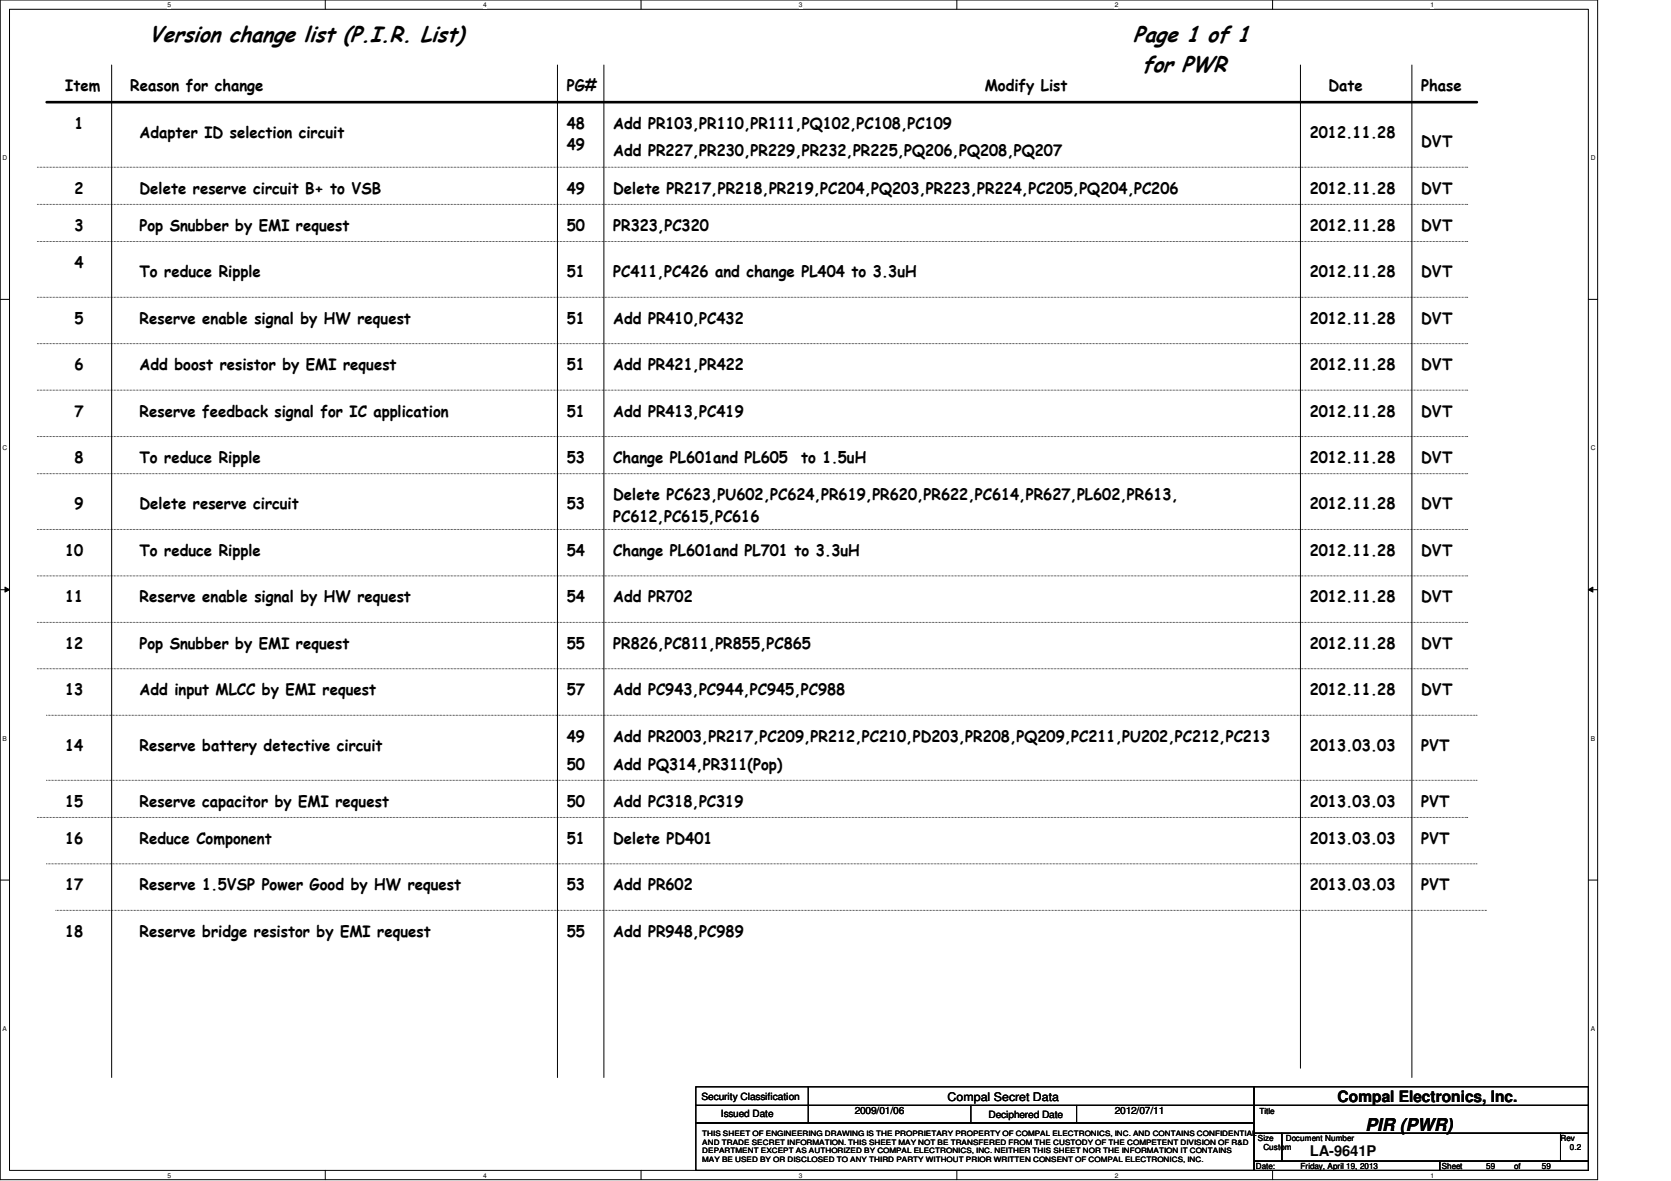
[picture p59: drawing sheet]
<svg xmlns="http://www.w3.org/2000/svg" width="297mm" height="210mm" viewBox="0 0 297 210" stroke-linecap="round" stroke-linejoin="round" font-family="sans-serif">
<defs><g id="words">
<g font-size="4">
<text x="26.5" y="7.5">Version change list (P.I.R. List)</text>
<text x="201.5" y="7.5">Page 1 of 1</text>
<text x="203" y="12.8">for PWR</text>
</g>
<text font-size="3.1" x="242.7" y="201">PIR (PWR)</text>
<g font-size="2.8">
<text x="11.6" y="16.3">Item</text>
<text x="23.2" y="16.3">Reason for change</text>
<text x="100.7" y="16.3">PG#</text>
<text x="175" y="16.3">Modify List</text>
<text x="236.1" y="16.3">Date</text>
<text x="252.6" y="16.3">Phase</text>
<text x="13.2" y="22.9">1</text>
<text x="100.7" y="22.9">48</text>
<text x="109" y="22.9">Add PR103,PR110,PR111,PQ102,PC108,PC109</text>
<text x="24.8" y="24.5">Adapter ID selection circuit</text>
<text x="100.7" y="26.7">49</text>
<text x="109" y="27.8">Add PR227,PR230,PR229,PR232,PR225,PQ206,PQ208,PQ207</text>
<text x="232.8" y="24.5">2012.11.28</text>
<text x="252.6" y="26.2">DVT</text>
<text x="13.2" y="34.4">2</text>
<text x="24.8" y="34.4">Delete reserve circuit B+ to VSB</text>
<text x="100.7" y="34.4">49</text>
<text x="109" y="34.4">Delete PR217,PR218,PR219,PC204,PQ203,PR223,PR224,PC205,PQ204,PC206</text>
<text x="232.8" y="34.4">2012.11.28</text>
<text x="252.6" y="34.4">DVT</text>
<text x="13.2" y="41">3</text>
<text x="24.8" y="41">Pop Snubber by EMI request</text>
<text x="100.7" y="41">50</text>
<text x="109" y="41">PR323,PC320</text>
<text x="232.8" y="41">2012.11.28</text>
<text x="252.6" y="41">DVT</text>
<text x="13.2" y="47.6">4</text>
<text x="24.8" y="49.3">To reduce Ripple</text>
<text x="100.7" y="49.3">51</text>
<text x="109" y="49.3">PC411,PC426 and change PL404 to 3.3uH</text>
<text x="232.8" y="49.3">2012.11.28</text>
<text x="252.6" y="49.3">DVT</text>
<text x="13.2" y="57.5">5</text>
<text x="24.8" y="57.5">Reserve enable signal by HW request</text>
<text x="100.7" y="57.5">51</text>
<text x="109" y="57.5">Add PR410,PC432</text>
<text x="232.8" y="57.5">2012.11.28</text>
<text x="252.6" y="57.5">DVT</text>
<text x="13.2" y="65.8">6</text>
<text x="24.8" y="65.8">Add boost resistor by EMI request</text>
<text x="100.7" y="65.8">51</text>
<text x="109" y="65.8">Add PR421,PR422</text>
<text x="232.8" y="65.8">2012.11.28</text>
<text x="252.6" y="65.8">DVT</text>
<text x="13.2" y="74">7</text>
<text x="24.8" y="74">Reserve feedback signal for IC application</text>
<text x="100.8" y="74">51</text>
<text x="109" y="74">Add PR413,PC419</text>
<text x="232.8" y="74">2012.11.28</text>
<text x="252.6" y="74">DVT</text>
<text x="13.2" y="82.3">8</text>
<text x="24.8" y="82.3">To reduce Ripple</text>
<text x="100.7" y="82.3">53</text>
<text x="109" y="82.3">Change PL601and PL605</text>
<text x="142.4" y="82.3">to 1.5uH</text>
<text x="232.8" y="82.3">2012.11.28</text>
<text x="252.6" y="82.3">DVT</text>
<text x="109" y="88.9">Delete PC623,PU602,PC624,PR619,PR620,PR622,PC614,PR627,PL602,PR613,</text>
<text x="13.2" y="90.6">9</text>
<text x="24.8" y="90.6">Delete reserve circuit</text>
<text x="100.7" y="90.6">53</text>
<text x="109" y="92.8">PC612,PC615,PC616</text>
<text x="232.8" y="90.6">2012.11.28</text>
<text x="252.6" y="90.6">DVT</text>
<text x="11.6" y="98.8">10</text>
<text x="24.8" y="98.8">To reduce Ripple</text>
<text x="100.7" y="98.8">54</text>
<text x="109" y="98.8">Change PL601and PL701 to 3.3uH</text>
<text x="232.8" y="98.8">2012.11.28</text>
<text x="252.6" y="98.8">DVT</text>
<text x="11.6" y="107.1">11</text>
<text x="24.8" y="107.1">Reserve enable signal by HW request</text>
<text x="100.7" y="107.1">54</text>
<text x="109" y="107.1">Add PR702</text>
<text x="232.8" y="107.1">2012.11.28</text>
<text x="252.6" y="107.1">DVT</text>
<text x="11.6" y="115.3">12</text>
<text x="24.8" y="115.3">Pop Snubber by EMI request</text>
<text x="100.7" y="115.3">55</text>
<text x="109" y="115.3">PR826,PC811,PR855,PC865</text>
<text x="232.8" y="115.3">2012.11.28</text>
<text x="252.6" y="115.3">DVT</text>
<text x="11.6" y="123.6">13</text>
<text x="24.8" y="123.6">Add input MLCC by EMI request</text>
<text x="100.8" y="123.6">57</text>
<text x="109" y="123.6">Add PC943,PC944,PC945,PC988</text>
<text x="232.8" y="123.6">2012.11.28</text>
<text x="252.6" y="123.6">DVT</text>
<text x="100.7" y="131.8">49</text>
<text x="109" y="131.8">Add PR2003,PR217,PC209,PR212,PC210,PD203,PR208,PQ209,PC211,PU202,PC212,PC213</text>
<text x="11.6" y="133.5">14</text>
<text x="24.8" y="133.5">Reserve battery detective circuit</text>
<text x="100.7" y="136.8">50</text>
<text x="109" y="136.8">Add PQ314,PR311(Pop)</text>
<text x="232.8" y="133.5">2013.03.03</text>
<text x="252.6" y="133.5">PVT</text>
<text x="11.6" y="143.4">15</text>
<text x="24.8" y="143.4">Reserve capacitor by EMI request</text>
<text x="100.8" y="143.4">50</text>
<text x="109" y="143.4">Add PC318,PC319</text>
<text x="232.8" y="143.4">2013.03.03</text>
<text x="252.6" y="143.4">PVT</text>
<text x="11.6" y="150">16</text>
<text x="24.8" y="150">Reduce Component</text>
<text x="100.7" y="150">51</text>
<text x="109" y="150">Delete PD401</text>
<text x="232.8" y="150">2013.03.03</text>
<text x="252.6" y="150">PVT</text>
<text x="11.6" y="158.2">17</text>
<text x="24.8" y="158.2">Reserve 1.5VSP Power Good by HW request</text>
<text x="100.7" y="158.2">53</text>
<text x="109" y="158.2">Add PR602</text>
<text x="232.8" y="158.2">2013.03.03</text>
<text x="252.6" y="158.2">PVT</text>
<text x="11.6" y="166.5">18</text>
<text x="24.8" y="166.5">Reserve bridge resistor by EMI request</text>
<text x="100.7" y="166.5">55</text>
<text x="109" y="166.5">Add PR948,PC989</text>
<text x="237.8" y="195.8">Compal Electronics, Inc.</text>
</g>
<text font-size="2.6" x="232.8" y="205.5">LA-9641P</text>
<text font-size="2.1" x="168.4" y="195.6">Compal Secret Data</text>
<g font-size="1.8">
<text x="124.7" y="195.5">Security Classification</text>
<text x="128.1" y="198.6">Issued Date</text>
<text x="151.9" y="198.1">2009/01/06</text>
<text x="175.7" y="198.8">Deciphered Date</text>
<text x="198.2" y="198.1">2012/07/11</text>
</g>
<g font-size="1.5">
<text x="223.9" y="198">Title</text>
<text x="223.6" y="202.8">Size</text>
<text x="228.6" y="202.8">Document Number</text>
<text x="277.4" y="202.8">Rev</text>
<text x="223.3" y="207.7">Date:</text>
<text x="224.6" y="204.4">Custom</text>
<text x="231.2" y="207.7">Friday, April 19, 2013</text>
<text x="256.3" y="207.7">Sheet</text>
<text x="264.2" y="207.7">59</text>
<text x="269.2" y="207.7">of</text>
<text x="274.1" y="207.7">59</text>
<text x="279.1" y="204.4">0.2</text>
</g>
<g font-size="1.3">
<text x="124.8" y="201.9">THIS SHEET OF ENGINEERING DRAWING IS THE PROPRIETARY PROPERTY OF COMPAL ELECTRONICS, INC. AND CONTAINS CONFIDENTIAL</text>
<text x="124.8" y="203.5">AND TRADE SECRET INFORMATION. THIS SHEET MAY NOT BE TRANSFERED FROM THE CUSTODY OF THE COMPETENT DIVISION OF R&amp;D</text>
<text x="124.8" y="205">DEPARTMENT EXCEPT AS AUTHORIZED BY COMPAL ELECTRONICS, INC. NEITHER THIS SHEET NOR THE INFORMATION IT CONTAINS</text>
<text x="124.8" y="206.5">MAY BE USED BY OR DISCLOSED TO ANY THIRD PARTY WITHOUT PRIOR WRITTEN CONSENT OF COMPAL ELECTRONICS, INC.</text>
</g>
<g font-size="1.2">
<text x="29.8" y="1.3">5</text>
<text x="85.9" y="1.3">4</text>
<text x="142" y="1.3">3</text>
<text x="198.2" y="1.3">2</text>
<text x="254.3" y="1.3">1</text>
<text x=".5" y="28.5">D</text>
<text x="282.8" y="28.5">D</text>
<text x=".5" y="80.1">C</text>
<text x="282.8" y="80.1">C</text>
<text x=".5" y="131.7">B</text>
<text x="282.8" y="131.7">B</text>
<text x=".5" y="183.3">A</text>
<text x="282.8" y="183.3">A</text>
<text x="29.8" y="209.3">5</text>
<text x="85.9" y="209.3">4</text>
<text x="142" y="209.3">3</text>
<text x="198.2" y="209.3">2</text>
<text x="254.3" y="209.3">1</text>
</g>
</g></defs>
<path d="M0 0h284v209.7h-284zM1.7 1.7h280.6v206.3h-280.6z" fill="none" stroke="#000" stroke-width=".18"/>
<g fill="#fff">
<path d="M29.8 .2h.5v1.3h-.5z"/>
<path d="M29.8 208.2h.5v1.3h-.5z"/>
</g>
<path d="M57.8 0v1.7M57.8 208v1.7" fill="none" stroke="#000" stroke-width=".18"/>
<g fill="#fff">
<path d="M85.9 .2h.6v1.3h-.6z"/>
<path d="M85.9 208.2h.6v1.3h-.6z"/>
</g>
<path d="M114 0v1.7M114 208v1.7" fill="none" stroke="#000" stroke-width=".18"/>
<g fill="#fff">
<path d="M142 .2h.6v1.3h-.6z"/>
<path d="M142 208.2h.6v1.3h-.6z"/>
</g>
<path d="M170.1 0v1.7M170.1 208v1.7" fill="none" stroke="#000" stroke-width=".18"/>
<g fill="#fff">
<path d="M198.2 .2h.5v1.3h-.5z"/>
<path d="M198.2 208.2h.5v1.3h-.5z"/>
</g>
<path d="M226.2 0v1.7M226.2 208v1.7" fill="none" stroke="#000" stroke-width=".18"/>
<g fill="#fff">
<path d="M254.3 .2h.6v1.3h-.6z"/>
<path d="M254.3 208.2h.6v1.3h-.6z"/>
<path d="M.5 27.4h.8v1.3h-.8z"/>
<path d="M282.8 27.4h.8v1.3h-.8z"/>
<path d="M.5 79h.8v1.3h-.8z"/>
<path d="M282.8 79h.8v1.3h-.8z"/>
</g>
<path d="M0 53.2h1.7M282.3 53.2h1.7" fill="none" stroke="#000" stroke-width=".18"/>
<g fill="#fff">
<path d="M.5 130.6h.7v1.3h-.7z"/>
<path d="M282.8 130.6h.7v1.3h-.7z"/>
</g>
<path d="M0 104.8h1.7M.9 104.3l.8 .5-.8 .4zM282.3 104.8l.9-.5v.9zM282.3 104.8h1.7" fill="none" stroke="#000" stroke-width=".18"/>
<path d="M.9 104.3l.8 .5-.8 .4zM282.3 104.8l.9-.5v.9z" fill="#000"/>
<g fill="#fff">
<path d="M.5 182.2h.7v1.3h-.7z"/>
<path d="M282.8 182.2h.7v1.3h-.7z"/>
</g>
<g fill="none" stroke="#000" stroke-width=".18">
<path d="M19.8 11.6v179.9M99.1 11.6v179.9M107.3 11.6v179.9M231.2 11.6v178.3M251 11.6v179.9M0 156.4h1.7M282.3 156.4h1.7M123.7 193.2h99.2v3.3h-99.2zM123.7 196.5h99.2v3.1h-99.2zM123.7 199.6h99.2v8.4h-99.2zM143.7 193.2v6.4M172.6 196.5v3.1"/>
<path d="M191.4 196.5v3.1M222.9 193.2h59.4v3.3h-59.4zM222.9 196.5h59.4v4.9h-59.4zM222.9 201.4h5v5h-5zM222.9 206.4h33v1.6h-33zM227.9 201.4h49.5v5h-49.5zM255.9 206.4h26.4v1.6h-26.4zM277.4 201.4h4.9v5h-4.9z"/>
</g>
<path d="M8.3 18.2h254.2" fill="none" stroke="#000" stroke-width=".47"/>
<g fill="none" stroke="#000" stroke-width=".18" stroke-dasharray="0 .3">
<path d="M6.6 29.7h254.3M6.6 36.3h254.3M260.9 29.7h.1M260.9 36.3h.1M6.6 42.9h254.3M6.6 52.8h254.3M260.9 42.9h.1M260.9 52.8h.1M6.6 61.1h254.3M6.6 69.3h254.3M6.6 77.6h254.3M260.9 61.1h.1"/>
<path d="M260.9 69.3h.1M260.9 77.6h.1M6.6 84.2h254.3M6.6 94.1h254.3M260.9 84.2h.1M260.9 94.1h.1M6.6 102.4h254.3M6.6 110.6h254.3M6.6 118.9h254.3M260.9 102.4h.1M260.9 110.6h.1M260.9 118.9h.1"/>
<path d="M8.3 127.1h254.2M8.3 138.7h254.2M262.5 127.1h.1M262.5 138.7h.1M6.6 145.3h254.3M8.3 153.5h254.2M260.9 145.3h.1M262.5 153.5h.1M9.9 161.8h254.3M264.2 161.8h.1"/>
</g>
<use href="#words"/>
</svg>
